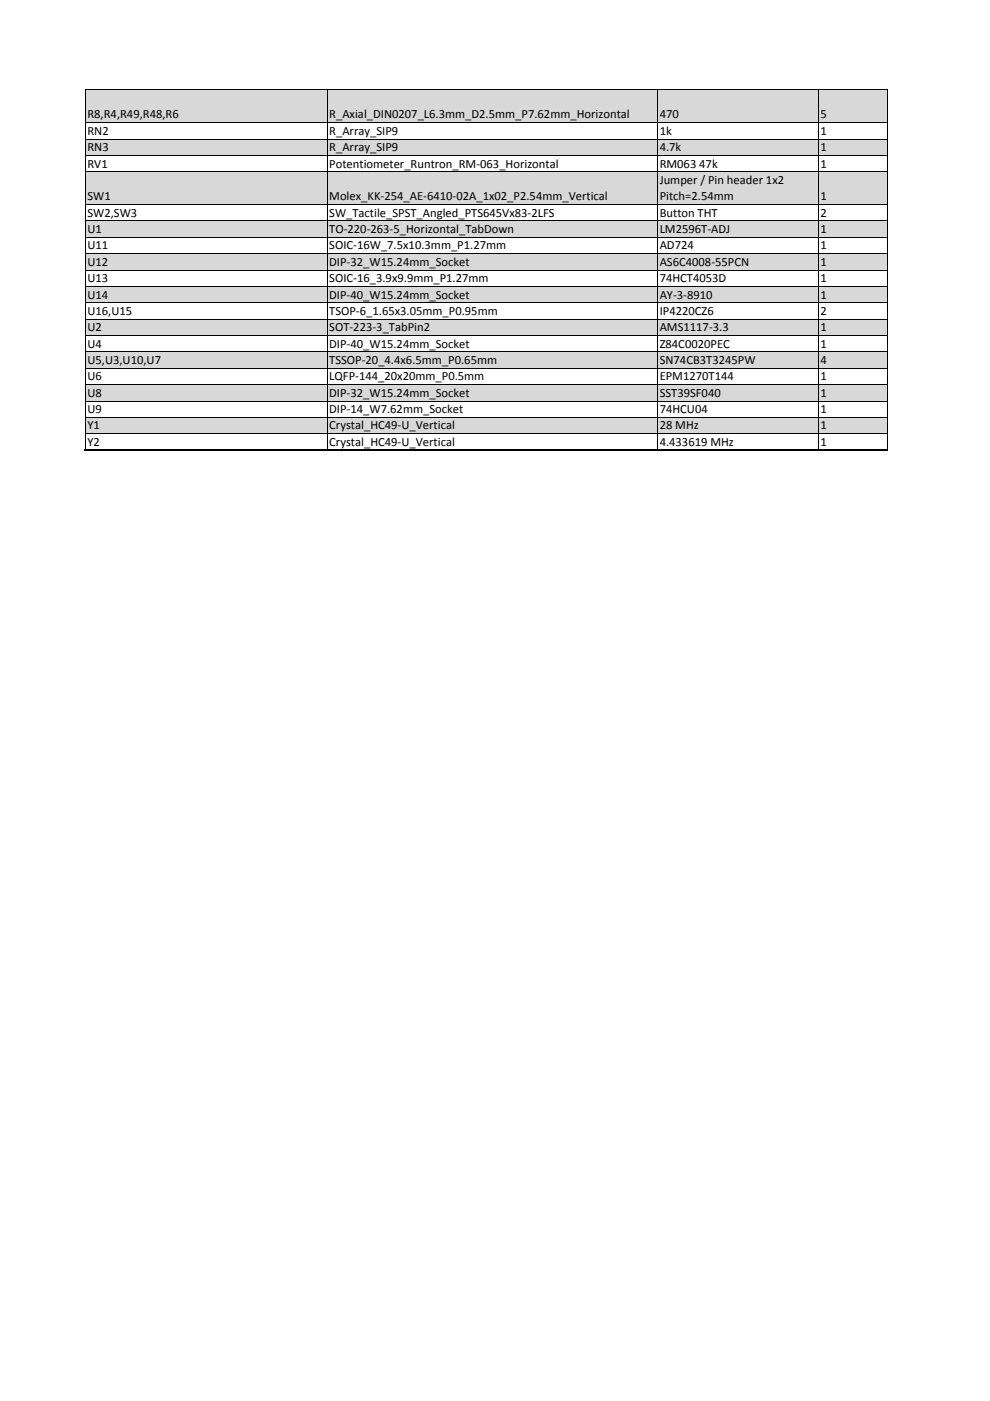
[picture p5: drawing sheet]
<svg xmlns="http://www.w3.org/2000/svg" width="210mm" height="297mm" viewBox="0 0 210 297" stroke-linecap="round" stroke-linejoin="round" font-family="sans-serif">
<defs><g id="words">
<g font-size="2.7">
<text x="18.5" y="25.1">R8,R4,R49,R48,R6</text>
<text x="18.5" y="28.6">RN2</text>
<text x="69.8" y="28.6">R_Array_SIP9</text>
<text x="69.8" y="25.1">R_Axial_DIN0207_L6.3mm_D2.5mm_P7.62mm_Horizontal</text>
<text x="139.9" y="28.6">1k</text>
<text x="139.9" y="25.1">470</text>
<text x="173.9" y="28.6">1</text>
<text x="174" y="25.1">5</text>
<text x="18.5" y="32">RN3</text>
<text x="18.5" y="35.5">RV1</text>
<text x="69.8" y="32">R_Array_SIP9</text>
<text x="69.8" y="35.5">Potentiometer_Runtron_RM-063_Horizontal</text>
<text x="139.9" y="32">4.7k</text>
<text x="139.9" y="35.5">RM063 47k</text>
<text x="173.9" y="32">1</text>
<text x="173.9" y="35.5">1</text>
<text x="139.9" y="39">Jumper / Pin header 1x2</text>
<text x="18.5" y="42.5">SW1</text>
<text x="18.5" y="45.9">SW2,SW3</text>
<text x="69.8" y="45.9">SW_Tactile_SPST_Angled_PTS645Vx83-2LFS</text>
<text x="69.8" y="42.5">Molex_KK-254_AE-6410-02A_1x02_P2.54mm_Vertical</text>
<text x="139.9" y="42.5">Pitch=2.54mm</text>
<text x="139.9" y="45.9">Button THT</text>
<text x="173.9" y="45.9">2</text>
<text x="173.9" y="42.5">1</text>
<text x="18.5" y="49.4">U1</text>
<text x="18.5" y="52.9">U11</text>
<text x="69.8" y="49.4">TO-220-263-5_Horizontal_TabDown</text>
<text x="69.8" y="52.9">SOIC-16W_7.5x10.3mm_P1.27mm</text>
<text x="139.9" y="49.4">LM2596T-ADJ</text>
<text x="139.9" y="52.9">AD724</text>
<text x="173.9" y="49.4">1</text>
<text x="173.9" y="52.9">1</text>
<text x="18.5" y="56.3">U12</text>
<text x="18.5" y="59.8">U13</text>
<text x="69.8" y="56.3">DIP-32_W15.24mm_Socket</text>
<text x="69.8" y="59.8">SOIC-16_3.9x9.9mm_P1.27mm</text>
<text x="139.9" y="56.3">AS6C4008-55PCN</text>
<text x="139.9" y="59.8">74HCT4053D</text>
<text x="173.9" y="56.3">1</text>
<text x="173.9" y="59.8">1</text>
<text x="18.5" y="63.3">U14</text>
<text x="69.8" y="63.3">DIP-40_W15.24mm_Socket</text>
<text x="139.9" y="63.3">AY-3-8910</text>
<text x="173.9" y="63.3">1</text>
<text x="18.5" y="66.8">U16,U15</text>
<text x="18.5" y="70.2">U2</text>
<text x="69.8" y="66.8">TSOP-6_1.65x3.05mm_P0.95mm</text>
<text x="69.8" y="70.2">SOT-223-3_TabPin2</text>
<text x="139.9" y="66.8">IP4220CZ6</text>
<text x="139.9" y="70.2">AMS1117-3.3</text>
<text x="173.9" y="66.8">2</text>
<text x="173.9" y="70.2">1</text>
<text x="18.5" y="73.7">U4</text>
<text x="18.5" y="77.2">U5,U3,U10,U7</text>
<text x="69.8" y="73.7">DIP-40_W15.24mm_Socket</text>
<text x="69.8" y="77.2">TSSOP-20_4.4x6.5mm_P0.65mm</text>
<text x="139.9" y="73.7">Z84C0020PEC</text>
<text x="139.9" y="77.2">SN74CB3T3245PW</text>
<text x="173.9" y="73.7">1</text>
<text x="173.9" y="77.2">4</text>
<text x="18.5" y="80.6">U6</text>
<text x="69.8" y="80.6">LQFP-144_20x20mm_P0.5mm</text>
<text x="139.9" y="80.6">EPM1270T144</text>
<text x="173.9" y="80.6">1</text>
<text x="18.5" y="84.1">U8</text>
<text x="18.5" y="87.6">U9</text>
<text x="69.8" y="84.1">DIP-32_W15.24mm_Socket</text>
<text x="69.8" y="87.6">DIP-14_W7.62mm_Socket</text>
<text x="139.9" y="84.1">SST39SF040</text>
<text x="139.9" y="87.6">74HCU04</text>
<text x="173.9" y="84.1">1</text>
<text x="173.9" y="87.6">1</text>
<text x="18.5" y="91.1">Y1</text>
<text x="18.5" y="94.5">Y2</text>
<text x="69.8" y="91.1">Crystal_HC49-U_Vertical</text>
<text x="69.8" y="94.5">Crystal_HC49-U_Vertical</text>
<text x="139.9" y="91.1">28 MHz</text>
<text x="139.9" y="94.5">4.433619 MHz</text>
<text x="173.9" y="91.1">1</text>
<text x="173.9" y="94.5">1</text>
</g>
</g></defs>
<g fill="#d8d8d8">
<path d="M18.2 19.2h170v6.8h-170z"/>
<path d="M18.2 29.5h170v3.5h-170z"/>
<path d="M18.2 36.4h170v7h-170z"/>
<path d="M18.2 46.8h170v3.5h-170z"/>
<path d="M18.2 53.8h170v3.5h-170z"/>
<path d="M18.2 60.7h170v3.5h-170z"/>
<path d="M18.2 67.6h170v3.6h-170z"/>
<path d="M18.2 74.6h170v3.5h-170z"/>
<path d="M18.2 81.5h170v3.5h-170z"/>
<path d="M18.2 88.5h170v3.5h-170z"/>
</g>
<g fill="none" stroke="#000" stroke-width=".21">
<path d="M18.1 19v76.2M18.2 19.1h170.1M69.4 19.2v76M139.4 19.2v76M173.5 19.2v76M188.2 19.2v76M18.2 26h170.1M18.2 29.5h170.1M18.2 33h170.1M18.2 36.4h170.1M18.2 43.4h170.1M18.2 46.8h170.1"/>
<path d="M18.2 50.3h170.1M18.2 53.8h170.1M18.2 57.3h170.1M18.2 60.7h170.1M18.2 64.2h170.1M18.2 67.7h170.1M18.2 71.1h170.1M18.2 74.6h170.1M18.2 78.1h170.1M18.2 81.6h170.1M18.2 85h170.1M18.2 88.5h170.1"/>
<path d="M18.2 92h170.1"/>
</g>
<path d="M18 95.4h170.3" fill="none" stroke="#000" stroke-width=".42"/>
<use href="#words"/>
</svg>
